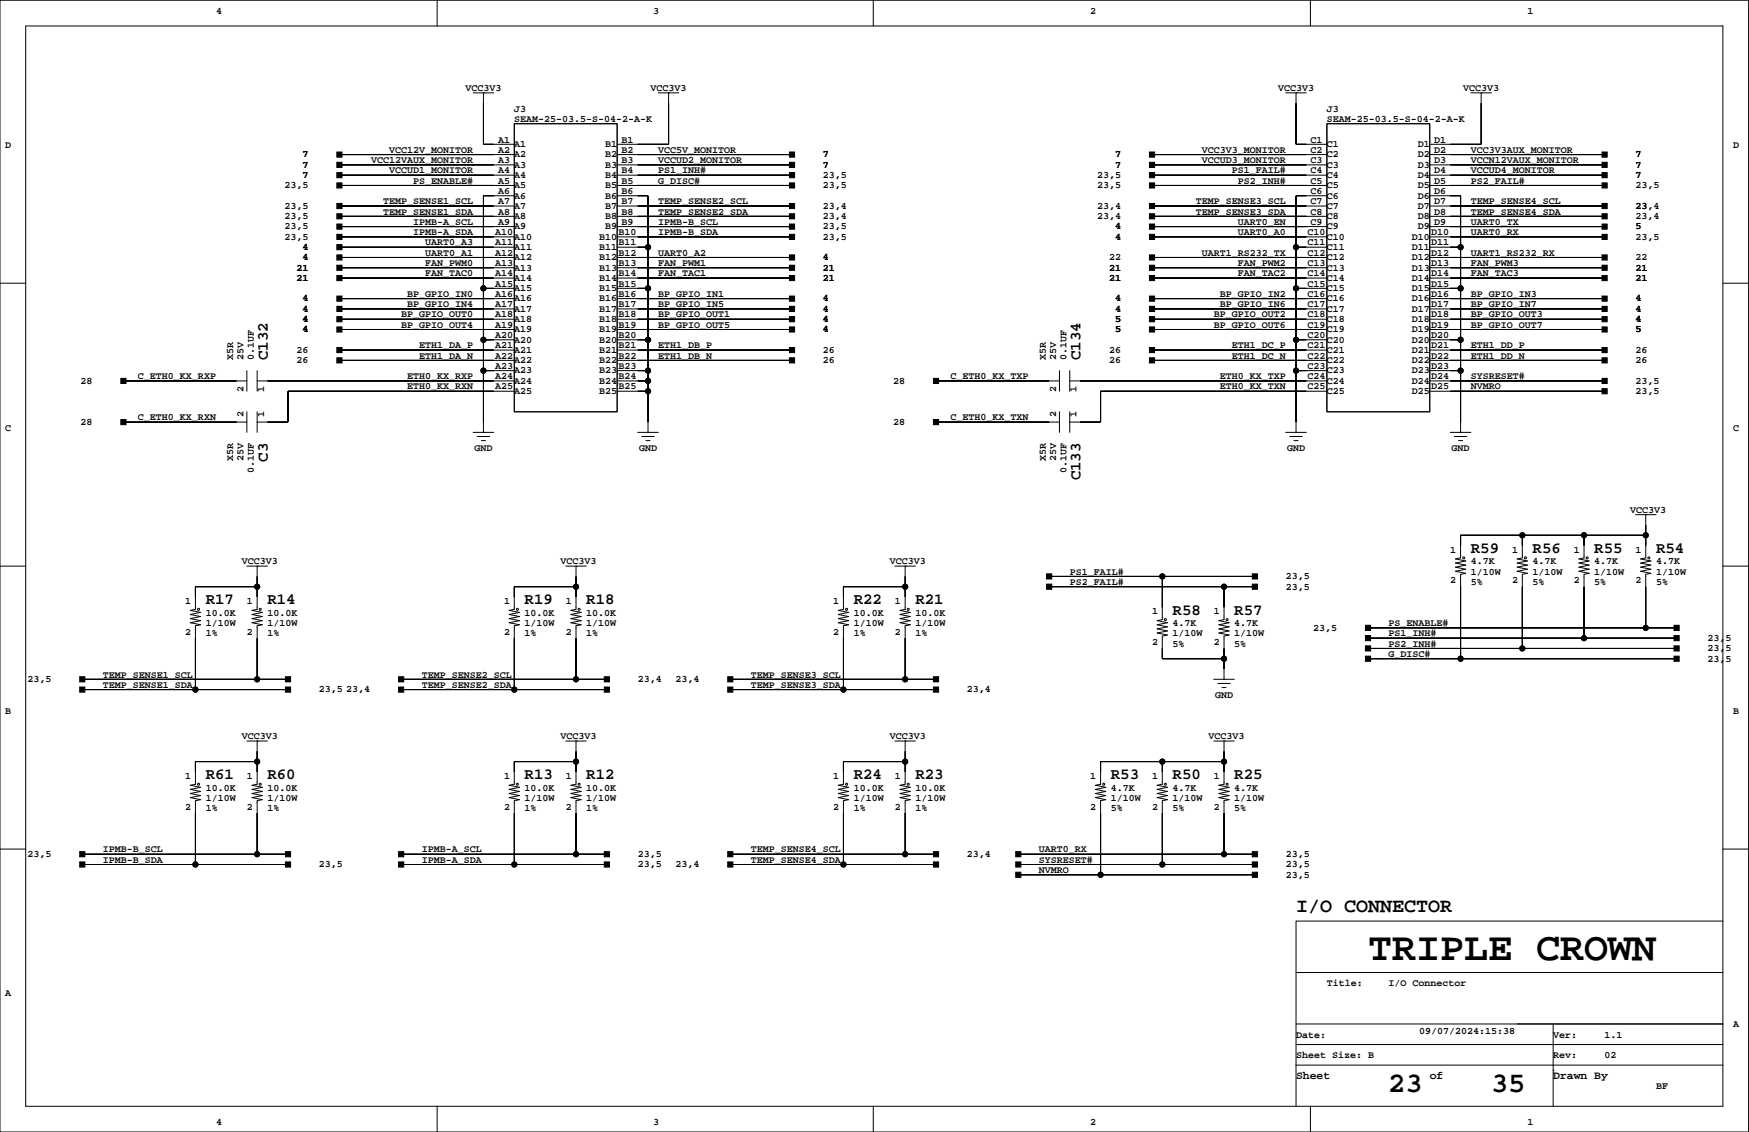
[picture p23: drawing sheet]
<svg xmlns="http://www.w3.org/2000/svg" width="432mm" height="279mm" viewBox="0 0 432 279" stroke-linecap="round" stroke-linejoin="round" font-family="sans-serif">
<defs><g id="words">
<text font-size="9.9" x="337.7" y="237">TRIPLE CROWN</text>
<g font-size="7.1">
<text x="342.7" y="269.5">23</text>
<text x="368.1" y="269.5">35</text>
</g>
<text font-size="4.9" x="320" y="225.2">I/O CONNECTOR</text>
<g font-size="3.9">
<text x="66.2" y="88.9" transform="rotate(-90 66.2 88.9)">C132</text>
<text x="266.8" y="88.9" transform="rotate(-90 266.8 88.9)">C134</text>
<text x="66.2" y="113.9" transform="rotate(-90 66.2 113.9)">C3</text>
<text x="266.8" y="118.6" transform="rotate(-90 266.8 118.6)">C133</text>
<text x="363.1" y="136.5">R59</text>
<text x="378.4" y="136.5">R56</text>
<text x="393.6" y="136.5">R55</text>
<text x="408.8" y="136.5">R54</text>
<text x="50.8" y="149.2">R17</text>
<text x="66" y="149.2">R14</text>
<text x="129.5" y="149.2">R19</text>
<text x="144.7" y="149.2">R18</text>
<text x="210.8" y="149.2">R22</text>
<text x="226" y="149.2">R21</text>
<text x="289.5" y="151.7">R58</text>
<text x="304.7" y="151.7">R57</text>
<text x="50.8" y="192.4">R61</text>
<text x="66" y="192.4">R60</text>
<text x="129.5" y="192.4">R13</text>
<text x="144.7" y="192.4">R12</text>
<text x="210.8" y="192.4">R24</text>
<text x="226" y="192.4">R23</text>
<text x="274.3" y="192.4">R53</text>
<text x="289.5" y="192.4">R50</text>
<text x="304.7" y="192.4">R25</text>
</g>
<g font-size="2.8">
<text x="320" y="266.2">Sheet</text>
<text x="353" y="266.2">of</text>
<text x="383.5" y="266.2">Drawn By</text>
</g>
<g font-size="2.5">
<text x="53.3" y="3.4">4</text>
<text x="161.3" y="3.4">3</text>
<text x="269.2" y="3.4">2</text>
<text x="377.1" y="3.4">1</text>
<text x="114.9" y="22.5">VCC3V3</text>
<text x="160.6" y="22.5">VCC3V3</text>
<text x="315.5" y="22.5">VCC3V3</text>
<text x="361.2" y="22.5">VCC3V3</text>
<text x="127" y="27.6">J3</text>
<text x="327.6" y="27.6">J3</text>
<text x="122.9" y="35.2">A1</text>
<text x="127" y="30.1">SEAM-25-03.5-S-04-2-A-K</text>
<text x="153.4" y="35.2">B1</text>
<text x="323.6" y="35.2">C1</text>
<text x="327.6" y="30.1">SEAM-25-03.5-S-04-2-A-K</text>
<text x="354" y="35.2">D1</text>
<text x="1.3" y="36.4">D</text>
<text x="74.7" y="38.8">7</text>
<text x="74.7" y="41.4">7</text>
<text x="91.6" y="40.3">VCC12VAUX_MONITOR</text>
<text x="96.1" y="37.7">VCC12V_MONITOR</text>
<text x="122.9" y="40.3">A3</text>
<text x="122.9" y="37.7">A2</text>
<text x="127" y="36.3">A1</text>
<text x="127" y="38.8">A2</text>
<text x="127" y="41.4">A3</text>
<text x="149.4" y="36.3">B1</text>
<text x="149.4" y="38.8">B2</text>
<text x="149.4" y="41.4">B3</text>
<text x="153.4" y="37.7">B2</text>
<text x="153.4" y="40.3">B3</text>
<text x="162.5" y="37.7">VCC5V_MONITOR</text>
<text x="162.5" y="40.3">VCCUD2_MONITOR</text>
<text x="203.2" y="38.8">7</text>
<text x="203.2" y="41.4">7</text>
<text x="275.3" y="38.8">7</text>
<text x="275.3" y="41.4">7</text>
<text x="296.7" y="37.7">VCC3V3_MONITOR</text>
<text x="296.7" y="40.3">VCCUD3_MONITOR</text>
<text x="323.6" y="40.3">C3</text>
<text x="323.6" y="37.7">C2</text>
<text x="327.6" y="36.3">C1</text>
<text x="327.6" y="38.8">C2</text>
<text x="327.6" y="41.4">C3</text>
<text x="350" y="36.3">D1</text>
<text x="350" y="38.8">D2</text>
<text x="350" y="41.4">D3</text>
<text x="354" y="37.7">D2</text>
<text x="354" y="40.3">D3</text>
<text x="363.1" y="37.7">VCC3V3AUX_MONITOR</text>
<text x="363.1" y="40.3">VCCN12VAUX_MONITOR</text>
<text x="403.8" y="38.8">7</text>
<text x="403.8" y="41.4">7</text>
<text x="427.9" y="36.4">D</text>
<text x="70.3" y="46.5">23,5</text>
<text x="74.7" y="43.9">7</text>
<text x="96.1" y="42.8">VCCUD1_MONITOR</text>
<text x="102" y="45.3">PS_ENABLE#</text>
<text x="122.9" y="42.8">A4</text>
<text x="122.9" y="45.3">A5</text>
<text x="122.9" y="47.9">A6</text>
<text x="127" y="43.9">A4</text>
<text x="127" y="46.5">A5</text>
<text x="149.4" y="43.9">B4</text>
<text x="149.4" y="46.5">B5</text>
<text x="153.4" y="42.8">B4</text>
<text x="153.4" y="45.3">B5</text>
<text x="153.4" y="47.9">B6</text>
<text x="162.5" y="42.8">PS1_INH#</text>
<text x="162.5" y="45.3">G_DISC#</text>
<text x="203.2" y="43.9">23,5</text>
<text x="203.2" y="46.5">23,5</text>
<text x="270.9" y="43.9">23,5</text>
<text x="270.9" y="46.5">23,5</text>
<text x="304.1" y="42.8">PS1_FAIL#</text>
<text x="305.6" y="45.3">PS2_INH#</text>
<text x="323.6" y="42.8">C4</text>
<text x="323.6" y="47.9">C6</text>
<text x="323.6" y="45.3">C5</text>
<text x="327.6" y="43.9">C4</text>
<text x="327.6" y="46.5">C5</text>
<text x="350" y="43.9">D4</text>
<text x="350" y="46.5">D5</text>
<text x="354" y="42.8">D4</text>
<text x="354" y="47.9">D6</text>
<text x="354" y="45.3">D5</text>
<text x="363.1" y="42.8">VCCUD4_MONITOR</text>
<text x="363.1" y="45.3">PS2_FAIL#</text>
<text x="403.8" y="43.9">7</text>
<text x="403.8" y="46.5">23,5</text>
<text x="70.3" y="51.5">23,5</text>
<text x="94.6" y="50.4">TEMP_SENSE1_SCL</text>
<text x="94.6" y="53">TEMP_SENSE1_SDA</text>
<text x="122.9" y="53">A8</text>
<text x="122.9" y="50.4">A7</text>
<text x="127" y="49">A6</text>
<text x="127" y="51.5">A7</text>
<text x="149.4" y="49">B6</text>
<text x="149.4" y="51.5">B7</text>
<text x="153.4" y="50.4">B7</text>
<text x="153.4" y="53">B8</text>
<text x="162.5" y="50.4">TEMP_SENSE2_SCL</text>
<text x="162.5" y="53">TEMP_SENSE2_SDA</text>
<text x="203.2" y="51.5">23,4</text>
<text x="270.9" y="51.5">23,4</text>
<text x="295.2" y="50.4">TEMP_SENSE3_SCL</text>
<text x="295.2" y="53">TEMP_SENSE3_SDA</text>
<text x="323.6" y="50.4">C7</text>
<text x="323.6" y="53">C8</text>
<text x="327.6" y="49">C6</text>
<text x="327.6" y="51.5">C7</text>
<text x="350" y="49">D6</text>
<text x="350" y="51.5">D7</text>
<text x="354" y="50.4">D7</text>
<text x="354" y="53">D8</text>
<text x="363.1" y="50.4">TEMP_SENSE4_SCL</text>
<text x="363.1" y="53">TEMP_SENSE4_SDA</text>
<text x="403.8" y="51.5">23</text>
<text x="403.8" y="51.5">23,4</text>
<text x="70.3" y="54.1">23,5</text>
<text x="70.3" y="56.6">23,5</text>
<text x="70.3" y="59.2">23,5</text>
<text x="102" y="55.5">IPMB-A_SCL</text>
<text x="102" y="58">IPMB-A_SDA</text>
<text x="122.2" y="58">A10</text>
<text x="122.9" y="55.5">A9</text>
<text x="127" y="54.1">A8</text>
<text x="127" y="56.6">A9</text>
<text x="127" y="59.2">A10</text>
<text x="147.9" y="59.2">B10</text>
<text x="149.4" y="54.1">B8</text>
<text x="149.4" y="56.6">B9</text>
<text x="152.7" y="58">B10</text>
<text x="153.4" y="55.5">B9</text>
<text x="162.5" y="55.5">IPMB-B_SCL</text>
<text x="162.5" y="58">IPMB-B_SDA</text>
<text x="203.2" y="54.1">23,4</text>
<text x="203.2" y="56.6">23,5</text>
<text x="203.2" y="59.2">23,5</text>
<text x="270.9" y="54.1">23,4</text>
<text x="275.3" y="56.6">4</text>
<text x="275.3" y="59.2">4</text>
<text x="305.6" y="55.5">UART0_EN</text>
<text x="305.6" y="58">UART0_A0</text>
<text x="322.8" y="58">C10</text>
<text x="323.6" y="55.5">C9</text>
<text x="327.6" y="54.1">C8</text>
<text x="327.6" y="56.6">C9</text>
<text x="327.6" y="59.2">C10</text>
<text x="348.5" y="59.2">D10</text>
<text x="350" y="54.1">D8</text>
<text x="350" y="56.6">D9</text>
<text x="353.3" y="58">D10</text>
<text x="354" y="55.5">D9</text>
<text x="363.1" y="55.5">UART0_TX</text>
<text x="363.1" y="58">UART0_RX</text>
<text x="403.8" y="56.6">5</text>
<text x="403.8" y="54.1">23,4</text>
<text x="403.8" y="59.2">23,5</text>
<text x="74.7" y="61.7">4</text>
<text x="74.7" y="64.2">4</text>
<text x="105" y="65.6">FAN_PWM0</text>
<text x="105" y="60.6">UART0_A3</text>
<text x="105" y="63.1">UART0_A1</text>
<text x="122.2" y="60.6">A11</text>
<text x="122.2" y="65.6">A13</text>
<text x="122.2" y="63.1">A12</text>
<text x="127" y="61.7">A11</text>
<text x="127" y="64.2">A12</text>
<text x="147.9" y="61.7">B11</text>
<text x="147.9" y="64.2">B12</text>
<text x="152.7" y="60.6">B11</text>
<text x="152.7" y="65.6">B13</text>
<text x="152.7" y="63.1">B12</text>
<text x="162.5" y="65.6">FAN_PWM1</text>
<text x="162.5" y="63.1">UART0_A2</text>
<text x="203.2" y="64.2">4</text>
<text x="273.8" y="64.2">22</text>
<text x="296.7" y="63.1">UART1_RS232_TX</text>
<text x="305.6" y="65.6">FAN_PWM2</text>
<text x="322.8" y="65.6">C13</text>
<text x="322.8" y="63.1">C12</text>
<text x="322.8" y="60.6">C11</text>
<text x="327.6" y="61.7">C11</text>
<text x="327.6" y="64.2">C12</text>
<text x="348.5" y="61.7">D11</text>
<text x="348.5" y="64.2">D12</text>
<text x="353.3" y="65.6">D13</text>
<text x="353.3" y="60.6">D11</text>
<text x="353.3" y="63.1">D12</text>
<text x="363.1" y="65.6">FAN_PWM3</text>
<text x="363.1" y="63.1">UART1_RS232_RX</text>
<text x="403.8" y="64.2">22</text>
<text x="73.2" y="66.8">21</text>
<text x="73.2" y="69.3">21</text>
<text x="105" y="68.2">FAN_TAC0</text>
<text x="122.2" y="68.2">A14</text>
<text x="122.2" y="70.7">A15</text>
<text x="127" y="66.8">A13</text>
<text x="127" y="69.3">A14</text>
<text x="127" y="71.9">A15</text>
<text x="147.9" y="66.8">B13</text>
<text x="147.9" y="69.3">B14</text>
<text x="147.9" y="71.9">B15</text>
<text x="152.7" y="68.2">B14</text>
<text x="152.7" y="70.7">B15</text>
<text x="162.5" y="68.2">FAN_TAC1</text>
<text x="203.2" y="66.8">21</text>
<text x="203.2" y="69.3">21</text>
<text x="273.8" y="66.8">21</text>
<text x="273.8" y="69.3">21</text>
<text x="305.6" y="68.2">FAN_TAC2</text>
<text x="322.8" y="70.7">C15</text>
<text x="322.8" y="68.2">C14</text>
<text x="327.6" y="66.8">C13</text>
<text x="327.6" y="69.3">C14</text>
<text x="327.6" y="71.9">C15</text>
<text x="348.5" y="66.8">D13</text>
<text x="348.5" y="69.3">D14</text>
<text x="348.5" y="71.9">D15</text>
<text x="353.3" y="70.7">D15</text>
<text x="353.3" y="68.2">D14</text>
<text x="363.1" y="68.2">FAN_TAC3</text>
<text x="403.8" y="66.8">21</text>
<text x="403.8" y="69.3">21</text>
<text x="74.7" y="74.4">4</text>
<text x="74.7" y="76.9">4</text>
<text x="100.5" y="73.3">BP_GPIO_IN0</text>
<text x="100.5" y="75.8">BP_GPIO_IN4</text>
<text x="122.2" y="73.3">A16</text>
<text x="122.2" y="75.8">A17</text>
<text x="127" y="74.4">A16</text>
<text x="127" y="76.9">A17</text>
<text x="147.9" y="74.4">B16</text>
<text x="147.9" y="76.9">B17</text>
<text x="152.7" y="75.8">B17</text>
<text x="152.7" y="73.3">B16</text>
<text x="162.5" y="73.3">BP_GPIO_IN1</text>
<text x="162.5" y="75.8">BP_GPIO_IN5</text>
<text x="203.2" y="74.4">4</text>
<text x="203.2" y="76.9">4</text>
<text x="275.3" y="74.4">4</text>
<text x="275.3" y="76.9">4</text>
<text x="301.1" y="73.3">BP_GPIO_IN2</text>
<text x="301.1" y="75.8">BP_GPIO_IN6</text>
<text x="322.8" y="73.3">C16</text>
<text x="322.8" y="75.8">C17</text>
<text x="327.6" y="74.4">C16</text>
<text x="327.6" y="76.9">C17</text>
<text x="348.5" y="74.4">D16</text>
<text x="348.5" y="76.9">D17</text>
<text x="353.3" y="75.8">D17</text>
<text x="353.3" y="73.3">D16</text>
<text x="363.1" y="73.3">BP_GPIO_IN3</text>
<text x="363.1" y="75.8">BP_GPIO_IN7</text>
<text x="403.8" y="74.4">4</text>
<text x="403.8" y="76.9">4</text>
<text x="74.7" y="79.5">4</text>
<text x="74.7" y="82">4</text>
<text x="99" y="78.3">BP_GPIO_OUT0</text>
<text x="99" y="80.9">BP_GPIO_OUT4</text>
<text x="122.2" y="78.3">A18</text>
<text x="122.2" y="80.9">A19</text>
<text x="122.2" y="83.4">A20</text>
<text x="127" y="79.5">A18</text>
<text x="127" y="82">A19</text>
<text x="147.9" y="79.5">B18</text>
<text x="147.9" y="82">B19</text>
<text x="152.7" y="83.4">B20</text>
<text x="152.7" y="78.3">B18</text>
<text x="152.7" y="80.9">B19</text>
<text x="162.5" y="78.3">BP_GPIO_OUT1</text>
<text x="162.5" y="80.9">BP_GPIO_OUT5</text>
<text x="203.2" y="79.5">4</text>
<text x="203.2" y="82">4</text>
<text x="275.3" y="79.5">5</text>
<text x="275.3" y="82">5</text>
<text x="299.6" y="78.3">BP_GPIO_OUT2</text>
<text x="299.6" y="80.9">BP_GPIO_OUT6</text>
<text x="322.8" y="78.3">C18</text>
<text x="322.8" y="80.9">C19</text>
<text x="322.8" y="83.4">C20</text>
<text x="327.6" y="79.5">C18</text>
<text x="327.6" y="82">C19</text>
<text x="348.5" y="79.5">D18</text>
<text x="348.5" y="82">D19</text>
<text x="353.3" y="78.3">D18</text>
<text x="353.3" y="80.9">D19</text>
<text x="353.3" y="83.4">D20</text>
<text x="363.1" y="78.3">BP_GPIO_OUT3</text>
<text x="363.1" y="80.9">BP_GPIO_OUT7</text>
<text x="403.8" y="79.5">4</text>
<text x="403.8" y="82">5</text>
<text x="57.6" y="88.9" transform="rotate(-90 57.6 88.9)">X5R</text>
<text x="60.1" y="88.9" transform="rotate(-90 60.1 88.9)">25V</text>
<text x="62.7" y="88.9" transform="rotate(-90 62.7 88.9)">0.1UF</text>
<text x="73.2" y="87.1">26</text>
<text x="73.2" y="89.6">26</text>
<text x="103.5" y="88.5">ETH1_DA_N</text>
<text x="103.5" y="86">ETH1_DA_P</text>
<text x="122.2" y="88.5">A22</text>
<text x="122.2" y="86">A21</text>
<text x="127" y="84.6">A20</text>
<text x="127" y="87.1">A21</text>
<text x="127" y="89.6">A22</text>
<text x="147.9" y="84.6">B20</text>
<text x="147.9" y="87.1">B21</text>
<text x="147.9" y="89.6">B22</text>
<text x="152.7" y="86">B21</text>
<text x="152.7" y="88.5">B22</text>
<text x="162.5" y="88.5">ETH1_DB_N</text>
<text x="162.5" y="86">ETH1_DB_P</text>
<text x="203.2" y="87.1">26</text>
<text x="203.2" y="89.6">26</text>
<text x="258.2" y="88.9" transform="rotate(-90 258.2 88.9)">X5R</text>
<text x="260.7" y="88.9" transform="rotate(-90 260.7 88.9)">25V</text>
<text x="263.3" y="88.9" transform="rotate(-90 263.3 88.9)">0.1UF</text>
<text x="273.8" y="87.1">26</text>
<text x="273.8" y="89.6">26</text>
<text x="304.1" y="88.5">ETH1_DC_N</text>
<text x="304.1" y="86">ETH1_DC_P</text>
<text x="322.8" y="86">C21</text>
<text x="322.8" y="88.5">C22</text>
<text x="327.6" y="84.6">C20</text>
<text x="327.6" y="87.1">C21</text>
<text x="327.6" y="89.6">C22</text>
<text x="348.5" y="84.6">D20</text>
<text x="348.5" y="87.1">D21</text>
<text x="348.5" y="89.6">D22</text>
<text x="353.3" y="86">D21</text>
<text x="353.3" y="88.5">D22</text>
<text x="363.1" y="88.5">ETH1_DD_N</text>
<text x="363.1" y="86">ETH1_DD_P</text>
<text x="403.8" y="87.1">26</text>
<text x="403.8" y="89.6">26</text>
<text x="19.9" y="94.7">28</text>
<text x="34.1" y="93.6">C_ETH0_KX_RXP</text>
<text x="100.5" y="93.6">ETH0_KX_RXP</text>
<text x="122.2" y="93.6">A24</text>
<text x="122.2" y="91">A23</text>
<text x="127" y="92.2">A23</text>
<text x="127" y="94.7">A24</text>
<text x="147.9" y="92.2">B23</text>
<text x="147.9" y="94.7">B24</text>
<text x="152.7" y="93.6">B24</text>
<text x="152.7" y="91">B23</text>
<text x="220.5" y="94.7">28</text>
<text x="234.7" y="93.6">C_ETH0_KX_TXP</text>
<text x="301.1" y="93.6">ETH0_KX_TXP</text>
<text x="322.8" y="91">C23</text>
<text x="322.8" y="93.6">C24</text>
<text x="327.6" y="92.2">C23</text>
<text x="327.6" y="94.7">C24</text>
<text x="348.5" y="92.2">D23</text>
<text x="348.5" y="94.7">D24</text>
<text x="353.3" y="93.6">D24</text>
<text x="353.3" y="91">D23</text>
<text x="363.1" y="93.6">SYSRESET#</text>
<text x="403.8" y="94.7">23,5</text>
<text x="60.1" y="96.8" transform="rotate(-90 60.1 96.8)">2</text>
<text x="65.2" y="96.8" transform="rotate(-90 65.2 96.8)">1</text>
<text x="100.5" y="96.1">ETH0_KX_RXN</text>
<text x="122.2" y="96.1">A25</text>
<text x="127" y="97.3">A25</text>
<text x="147.9" y="97.3">B25</text>
<text x="152.7" y="96.1">B25</text>
<text x="260.7" y="96.8" transform="rotate(-90 260.7 96.8)">2</text>
<text x="265.8" y="96.8" transform="rotate(-90 265.8 96.8)">1</text>
<text x="301.1" y="96.1">ETH0_KX_TXN</text>
<text x="322.8" y="96.1">C25</text>
<text x="327.6" y="97.3">C25</text>
<text x="348.5" y="97.3">D25</text>
<text x="353.3" y="96.1">D25</text>
<text x="363.1" y="96.1">NVMRO</text>
<text x="403.8" y="97.3">23,5</text>
<text x="1.3" y="106.3">C</text>
<text x="19.9" y="104.9">28</text>
<text x="34.1" y="103.7">C_ETH0_KX_RXN</text>
<text x="60.1" y="102.9" transform="rotate(-90 60.1 102.9)">2</text>
<text x="65.2" y="102.9" transform="rotate(-90 65.2 102.9)">1</text>
<text x="220.5" y="104.9">28</text>
<text x="234.7" y="103.7">C_ETH0_KX_TXN</text>
<text x="260.7" y="102.9" transform="rotate(-90 260.7 102.9)">2</text>
<text x="265.8" y="102.9" transform="rotate(-90 265.8 102.9)">1</text>
<text x="427.9" y="106.3">C</text>
<text x="57.6" y="113.7" transform="rotate(-90 57.6 113.7)">X5R</text>
<text x="60.1" y="113.7" transform="rotate(-90 60.1 113.7)">25V</text>
<text x="117.1" y="111.4">GND</text>
<text x="157.8" y="111.4">GND</text>
<text x="258.2" y="113.7" transform="rotate(-90 258.2 113.7)">X5R</text>
<text x="260.7" y="113.7" transform="rotate(-90 260.7 113.7)">25V</text>
<text x="317.7" y="111.4">GND</text>
<text x="358.4" y="111.4">GND</text>
<text x="62.7" y="116.7" transform="rotate(-90 62.7 116.7)">0.1UF</text>
<text x="263.3" y="116.7" transform="rotate(-90 263.3 116.7)">0.1UF</text>
<text x="402.5" y="126.6">VCC3V3</text>
<text x="358.1" y="136.4">1</text>
<text x="373.3" y="136.4">1</text>
<text x="388.5" y="136.4">1</text>
<text x="403.8" y="136.4">1</text>
<text x="59.7" y="139.3">VCC3V3</text>
<text x="138.4" y="139.3">VCC3V3</text>
<text x="219.7" y="139.3">VCC3V3</text>
<text x="264.1" y="141.8">PS1_FAIL#</text>
<text x="317.4" y="143">23,5</text>
<text x="358.1" y="144">2</text>
<text x="363.1" y="141.8">1/10W</text>
<text x="363.1" y="139.3">4.7K</text>
<text x="373.3" y="144">2</text>
<text x="378.4" y="139.3">4.7K</text>
<text x="378.4" y="141.8">1/10W</text>
<text x="388.5" y="144">2</text>
<text x="393.6" y="139.3">4.7K</text>
<text x="393.6" y="141.8">1/10W</text>
<text x="403.8" y="144">2</text>
<text x="408.8" y="139.3">4.7K</text>
<text x="408.8" y="141.8">1/10W</text>
<text x="45.7" y="149.1">1</text>
<text x="60.9" y="149.1">1</text>
<text x="124.4" y="149.1">1</text>
<text x="139.7" y="149.1">1</text>
<text x="205.7" y="149.1">1</text>
<text x="220.9" y="149.1">1</text>
<text x="264.1" y="144.4">PS2_FAIL#</text>
<text x="317.4" y="145.5">23,5</text>
<text x="363.1" y="144.4">5%</text>
<text x="378.4" y="144.4">5%</text>
<text x="393.6" y="144.4">5%</text>
<text x="408.8" y="144.4">5%</text>
<text x="50.8" y="152">10.0K</text>
<text x="50.8" y="154.5">1/10W</text>
<text x="66" y="152">10.0K</text>
<text x="66" y="154.5">1/10W</text>
<text x="129.5" y="154.5">1/10W</text>
<text x="129.5" y="152">10.0K</text>
<text x="144.7" y="154.5">1/10W</text>
<text x="144.7" y="152">10.0K</text>
<text x="210.8" y="152">10.0K</text>
<text x="210.8" y="154.5">1/10W</text>
<text x="226" y="154.5">1/10W</text>
<text x="226" y="152">10.0K</text>
<text x="284.4" y="151.6">1</text>
<text x="289.5" y="154.5">4.7K</text>
<text x="299.7" y="151.6">1</text>
<text x="304.7" y="154.5">4.7K</text>
<text x="324.2" y="155.7">23,5</text>
<text x="342.8" y="154.5">PS_ENABLE#</text>
<text x="45.7" y="156.7">2</text>
<text x="50.8" y="157.1">1%</text>
<text x="60.9" y="156.7">2</text>
<text x="66" y="157.1">1%</text>
<text x="124.4" y="156.7">2</text>
<text x="129.5" y="157.1">1%</text>
<text x="139.7" y="156.7">2</text>
<text x="144.7" y="157.1">1%</text>
<text x="205.7" y="156.7">2</text>
<text x="210.8" y="157.1">1%</text>
<text x="220.9" y="156.7">2</text>
<text x="226" y="157.1">1%</text>
<text x="284.4" y="159.2">2</text>
<text x="289.5" y="157.1">1/10W</text>
<text x="289.5" y="159.6">5%</text>
<text x="299.7" y="159.2">2</text>
<text x="304.7" y="159.6">5%</text>
<text x="304.7" y="157.1">1/10W</text>
<text x="342.8" y="157.1">PS1_INH#</text>
<text x="342.8" y="159.6">PS2_INH#</text>
<text x="421.5" y="158.2">23,5</text>
<text x="421.5" y="160.7">23,5</text>
<text x="25.4" y="167.2">TEMP_SENSE1_SCL</text>
<text x="104.1" y="167.2">TEMP_SENSE2_SCL</text>
<text x="185.4" y="167.2">TEMP_SENSE3_SCL</text>
<text x="342.8" y="162.1">G_DISC#</text>
<text x="421.5" y="163.3">23,5</text>
<text x="6.8" y="168.4">23,5</text>
<text x="25.4" y="169.8">TEMP_SENSE1_SDA</text>
<text x="78.7" y="170.9">23,5</text>
<text x="85.5" y="170.9">23,4</text>
<text x="104.1" y="169.8">TEMP_SENSE2_SDA</text>
<text x="157.4" y="168.4">23,4</text>
<text x="166.8" y="168.4">23,4</text>
<text x="185.4" y="169.8">TEMP_SENSE3_SDA</text>
<text x="238.7" y="170.9">23,4</text>
<text x="300" y="172.3">GND</text>
<text x="1.3" y="176.1">B</text>
<text x="427.9" y="176.1">B</text>
<text x="59.7" y="182.5">VCC3V3</text>
<text x="138.4" y="182.5">VCC3V3</text>
<text x="219.7" y="182.5">VCC3V3</text>
<text x="298.4" y="182.5">VCC3V3</text>
<text x="45.7" y="192.2">1</text>
<text x="50.8" y="195.2">10.0K</text>
<text x="50.8" y="197.7">1/10W</text>
<text x="60.9" y="192.2">1</text>
<text x="66" y="195.2">10.0K</text>
<text x="66" y="197.7">1/10W</text>
<text x="124.4" y="192.2">1</text>
<text x="129.5" y="195.2">10.0K</text>
<text x="129.5" y="197.7">1/10W</text>
<text x="139.7" y="192.2">1</text>
<text x="144.7" y="195.2">10.0K</text>
<text x="144.7" y="197.7">1/10W</text>
<text x="205.7" y="192.2">1</text>
<text x="210.8" y="197.7">1/10W</text>
<text x="210.8" y="195.2">10.0K</text>
<text x="220.9" y="192.2">1</text>
<text x="226" y="195.2">10.0K</text>
<text x="226" y="197.7">1/10W</text>
<text x="269.2" y="192.2">1</text>
<text x="274.3" y="195.2">4.7K</text>
<text x="274.3" y="197.7">1/10W</text>
<text x="284.4" y="192.2">1</text>
<text x="289.5" y="195.2">4.7K</text>
<text x="289.5" y="197.7">1/10W</text>
<text x="299.7" y="192.2">1</text>
<text x="304.7" y="197.7">1/10W</text>
<text x="304.7" y="195.2">4.7K</text>
<text x="45.7" y="199.9">2</text>
<text x="50.8" y="200.2">1%</text>
<text x="60.9" y="199.9">2</text>
<text x="66" y="200.2">1%</text>
<text x="124.4" y="199.9">2</text>
<text x="129.5" y="200.2">1%</text>
<text x="139.7" y="199.9">2</text>
<text x="144.7" y="200.2">1%</text>
<text x="205.7" y="199.9">2</text>
<text x="210.8" y="200.2">1%</text>
<text x="220.9" y="199.9">2</text>
<text x="226" y="200.2">1%</text>
<text x="269.2" y="199.9">2</text>
<text x="274.3" y="200.2">5%</text>
<text x="284.4" y="199.9">2</text>
<text x="289.5" y="200.2">5%</text>
<text x="299.7" y="199.9">2</text>
<text x="304.7" y="200.2">5%</text>
<text x="6.8" y="211.5">23,5</text>
<text x="25.4" y="210.4">IPMB-B_SCL</text>
<text x="25.4" y="212.9">IPMB-B_SDA</text>
<text x="78.7" y="214.1">23,5</text>
<text x="104.1" y="210.4">IPMB-A_SCL</text>
<text x="104.1" y="212.9">IPMB-A_SDA</text>
<text x="157.4" y="211.5">23,5</text>
<text x="157.4" y="214.1">23,5</text>
<text x="166.8" y="214.1">23,4</text>
<text x="185.4" y="210.4">TEMP_SENSE4_SCL</text>
<text x="185.4" y="212.9">TEMP_SENSE4_SDA</text>
<text x="238.7" y="211.5">23,4</text>
<text x="256.5" y="210.4">UART0_RX</text>
<text x="256.5" y="212.9">SYSRESET#</text>
<text x="256.5" y="215.5">NVMRO</text>
<text x="317.4" y="211.5">23,5</text>
<text x="317.4" y="214.1">23,5</text>
<text x="317.4" y="216.6">23,5</text>
<text x="1.3" y="245.9">A</text>
<text x="327.6" y="243.4">Title:</text>
<text x="342.8" y="243.4">I/O Connector</text>
<text x="320" y="256.1">Date:</text>
<text x="350.4" y="255.1">09/07/2024:15:38</text>
<text x="383.5" y="256.1">Ver:</text>
<text x="396.1" y="256.1">1.1</text>
<text x="427.9" y="253.6">A</text>
<text x="320" y="261.2">Sheet Size: B</text>
<text x="383.5" y="261.2">Rev:</text>
<text x="396.1" y="261.2">02</text>
<text x="408.8" y="268.8">BF</text>
<text x="53.3" y="277.7">4</text>
<text x="161.3" y="277.7">3</text>
<text x="269.2" y="277.7">2</text>
<text x="377.1" y="277.7">1</text>
</g>
</g></defs>
<g fill="none" stroke="#000" stroke-width=".25">
<path d="M0 .1h431.7v279.3h-431.7zM6.3 6.4h419.1v266.7h-419.1zM107.9 .1v6.3M215.6 .1v6.3M323.5 .1v6.3M83.8 38.2h43.2M116.8 22.9h5.1M119.4 22.9h.1M119.4 22.9v12.7h7.6M127 30.5h25.4v71.1h-25.4zM152.4 38.2h43.1M162.5 22.9h5.1"/>
<path d="M165.1 22.9h.1M165.1 22.9v12.7h-12.7M284.4 38.2h43.2M317.4 22.9h5.1M320 22.9h.1M320 22.9v12.7h7.6M327.6 30.5h25.4v71.1h-25.4zM353 38.2h43.1M363.1 22.9h5.1M365.7 22.9h.1M365.7 22.9v12.7h-12.7M83.8 40.7h43.2"/>
<path d="M83.8 43.2h43.2M83.8 45.8h43.2M83.8 50.9h43.2M83.8 53.4h43.2M83.8 55.9h43.2M83.8 58.5h43.2M127 48.3h-7.6v58.4M152.4 48.3h7.6v58.4M152.4 40.7h43.1M152.4 43.2h43.1M152.4 45.8h43.1M152.4 50.9h43.1"/>
<path d="M152.4 53.4h43.1M152.4 55.9h43.1M152.4 58.5h43.1M284.4 40.7h43.2M284.4 43.2h43.2M284.4 45.8h43.2M284.4 50.9h43.2M284.4 53.4h43.2M284.4 55.9h43.2M284.4 58.5h43.2M327.6 48.3h-7.6v58.4M353 48.3h7.6v58.4"/>
<path d="M353 40.7h43.1M353 43.2h43.1M353 45.8h43.1M353 50.9h43.1M353 53.4h43.1M353 55.9h43.1M353 58.5h43.1M0 69.9h6.3M83.8 61h43.2M83.8 63.5h43.2M83.8 66.1h43.2M83.8 68.6h43.2"/>
<path d="M83.8 73.7h43.2M83.8 76.2h43.2M83.8 78.8h43.2M119.4 71.2h7.6M152.4 61h7.6M152.4 63.5h43.1M152.4 66.1h43.1M152.4 68.6h43.1M152.4 71.2h7.6M152.4 73.7h43.1M152.4 76.2h43.1M152.4 78.8h43.1"/>
<path d="M284.4 63.5h43.2M284.4 66.1h43.2M284.4 68.6h43.2M284.4 73.7h43.2M284.4 76.2h43.2M284.4 78.8h43.2M320 61h7.6M320 71.2h7.6M353 61h7.6M353 63.5h43.1M353 66.1h43.1M353 68.6h43.1"/>
<path d="M353 71.2h7.6M353 73.7h43.1M353 76.2h43.1M353 78.8h43.1M425.4 69.9h6.3M30.5 94h30.4M60.9 91.5v5.1M63.5 91.5v5.1M63.5 94h63.5M83.8 81.3h43.2M83.8 86.4h43.2M83.8 88.9h43.2"/>
<path d="M119.4 83.9h7.6M119.4 91.5h7.6M127 96.6h-55.9v7.6h-7.6M152.4 81.3h43.1M152.4 83.9h7.6M152.4 86.4h43.1M152.4 88.9h43.1M152.4 91.5h7.6M152.4 94h7.6M152.4 96.6h7.6M231.1 94h30.5M261.6 91.5v5.1"/>
<path d="M264.1 94h63.5M264.1 91.5v5.1M284.4 81.3h43.2M284.4 86.4h43.2M284.4 88.9h43.2M320 83.9h7.6M320 91.5h7.6M327.6 96.6h-55.9v7.6h-7.6M353 81.3h43.1M353 83.9h7.6M353 86.4h43.1M353 88.9h43.1"/>
<path d="M353 91.5h7.6M353 94h43.1M353 96.6h43.1M30.5 104.2h30.4M60.9 101.6v5.1M63.5 101.6v5.1M116.8 106.7h5.1M117.8 107.7h3.1M118.8 108.8h1.1M119.4 106.7h.1M157.4 106.7h5.1M158.5 107.7h3"/>
<path d="M159.5 108.8h1M160 106.7h.1M231.1 104.2h30.5M261.6 101.6v5.1M264.1 101.6v5.1M317.4 106.7h5.1M318.4 107.7h3.1M319.5 108.8h1M320 106.7h.1M358.1 106.7h5M359.1 107.7h3M360.1 108.8h1"/>
<path d="M360.6 106.7h.1M0 139.7h6.3M60.9 139.7h5.1M63.5 139.7h.1M63.5 139.7v10.7l-1.3 .3 2.6 .5-2.6 .5 2.6 .5-2.6 .5 2.6 .5-2.6 .5 2.6 .5-1.3 .3v13.2M139.7 139.7h5M142.2 139.7h.1M142.2 139.7v10.7l-1.3 .3 2.6 .5-2.6 .5 2.6 .5-2.6 .5 2.6 .5-2.6 .5 2.6 .5-1.3 .3v13.2M220.9 139.7h5.1M223.5 139.7h.1M223.5 139.7v10.7l-1.3 .3 2.5 .5-2.5 .5 2.5 .5-2.5 .5 2.5 .5-2.5 .5 2.5 .5-1.2 .3v13.2M375.8 132.1v5.6l-1.2 .3 2.5 .5-2.5 .5 2.5 .5-2.5 .5 2.5 .5-2.5 .5 2.5 .5-1.3 .3v18.2"/>
<path d="M391.1 132.1v5.6l-1.3 .3 2.5 .5-2.5 .5 2.5 .5-2.5 .5 2.5 .5-2.5 .5 2.5 .5-1.2 .3v15.7M403.8 127h5M406.3 127h.1M406.3 127v10.7l-1.3 .3 2.6 .5-2.6 .5 2.6 .5-2.6 .5 2.6 .5-2.6 .5 2.6 .5-1.3 .3v13.2M406.3 132.1h-45.7v5.6l-1.3 .3 2.6 .5-2.6 .5 2.6 .5-2.6 .5 2.6 .5-2.6 .5 2.6 .5-1.3 .3v20.8M425.4 139.7h6.3M63.5 144.8h-15.3v5.6l-1.2 .3 2.5 .5-2.5 .5 2.5 .5-2.5 .5 2.5 .5-2.5 .5 2.5 .5-1.3 .3v15.7M142.2 144.8h-15.2v5.6l-1.3 .3 2.5 .5-2.5 .5 2.5 .5-2.5 .5 2.5 .5-2.5 .5 2.5 .5-1.2 .3v15.7M223.5 144.8h-15.3v5.6l-1.2 .3 2.5 .5-2.5 .5 2.5 .5-2.5 .5 2.5 .5-2.5 .5 2.5 .5-1.3 .3v15.7M259 144.8h50.8M259 142.3h50.8M287 142.3v10.6l-1.3 .3 2.5 .5-2.5 .5 2.5 .5-2.5 .5 2.5 .5-2.5 .5 2.5 .5-1.2 .3v5.6h15.2"/>
<path d="M302.2 144.8v8.1l-1.3 .3 2.6 .5-2.6 .5 2.6 .5-2.6 .5 2.6 .5-2.6 .5 2.6 .5-1.3 .3v10.7M337.7 155h76.2M337.7 157.5h76.2M20.3 167.7h50.8M20.3 170.2h50.8M99 167.7h50.8M99 170.2h50.8M180.3 167.7h50.8M180.3 170.2h50.8M299.7 167.7h5M300.7 168.7h3M301.7 169.7h1"/>
<path d="M302.2 167.7h.1M337.7 160h76.2M337.7 162.6h76.2M60.9 182.9h5.1M63.5 182.9h.1M63.5 182.9v10.7l-1.3 .2 2.6 .5-2.6 .5 2.6 .5-2.6 .6 2.6 .5-2.6 .5 2.6 .5-1.3 .2v13.2M63.5 188h-15.3v5.6l-1.2 .2 2.5 .5-2.5 .5 2.5 .5-2.5 .6 2.5 .5-2.5 .5 2.5 .5-1.3 .2v15.8M139.7 182.9h5M142.2 182.9h.1M142.2 182.9v10.7l-1.3 .2 2.6 .5-2.6 .5 2.6 .5-2.6 .6 2.6 .5-2.6 .5 2.6 .5-1.3 .2v13.2M142.2 188h-15.2v5.6l-1.3 .2 2.5 .5-2.5 .5 2.5 .5-2.5 .6 2.5 .5-2.5 .5 2.5 .5-1.2 .2v15.8M220.9 182.9h5.1"/>
<path d="M223.5 182.9h.1M223.5 182.9v10.7l-1.3 .2 2.5 .5-2.5 .5 2.5 .5-2.5 .6 2.5 .5-2.5 .5 2.5 .5-1.2 .2v13.2M223.5 188h-15.3v5.6l-1.2 .2 2.5 .5-2.5 .5 2.5 .5-2.5 .6 2.5 .5-2.5 .5 2.5 .5-1.3 .2v15.8M287 188v5.6l-1.3 .2 2.5 .5-2.5 .5 2.5 .5-2.5 .6 2.5 .5-2.5 .5 2.5 .5-1.2 .2v15.8M299.7 182.9h5M302.2 182.9h.1M302.2 182.9v10.7l-1.3 .2 2.6 .5-2.6 .5 2.6 .5-2.6 .6 2.6 .5-2.6 .5 2.6 .5-1.3 .2v13.2M302.2 188h-30.5v5.6l-1.3 .2 2.6 .5-2.6 .5 2.6 .5-2.6 .6 2.6 .5-2.6 .5 2.6 .5-1.3 .2v18.3M0 209.6h6.3M20.3 210.8h50.8M20.3 213.4h50.8M99 210.8h50.8"/>
<path d="M99 213.4h50.8M180.3 210.8h50.8M180.3 213.4h50.8M251.4 210.8h58.4M251.4 213.4h58.4M251.4 215.9h58.4M425.4 209.6h6.3M425.4 227.3h-105.4v35.6M320 257.8h105.4M320 252.7h105.4M320 240h105.4M383.5 252.7v20.4"/>
<path d="M107.9 273.1v6.3M215.6 273.1v6.3M320 262.9v10.2M320 262.9h105.4M323.5 273.1v6.3M383.5 264.2h.1"/>
<circle cx="119.4" cy="71.2" r=".63"/>
<circle cx="160" cy="61" r=".63"/>
<circle cx="160" cy="71.2" r=".63"/>
<circle cx="320" cy="61" r=".63"/>
<circle cx="320" cy="71.2" r=".63"/>
<circle cx="360.6" cy="61" r=".63"/>
<circle cx="360.6" cy="71.2" r=".63"/>
<circle cx="119.4" cy="91.5" r=".63"/>
<circle cx="119.4" cy="83.9" r=".63"/>
<circle cx="160" cy="96.6" r=".63"/>
<circle cx="160" cy="94" r=".63"/>
<circle cx="160" cy="91.5" r=".63"/>
<circle cx="160" cy="83.9" r=".63"/>
<circle cx="320" cy="91.5" r=".63"/>
<circle cx="320" cy="83.9" r=".63"/>
<circle cx="360.6" cy="91.5" r=".63"/>
<circle cx="360.6" cy="83.9" r=".63"/>
<circle cx="361.4" cy="137.7" r=".25"/>
<circle cx="375.8" cy="132.1" r=".63"/>
<circle cx="376.6" cy="137.7" r=".25"/>
<circle cx="391.1" cy="132.1" r=".63"/>
<circle cx="391.8" cy="137.7" r=".25"/>
<circle cx="406.3" cy="132.1" r=".63"/>
<circle cx="407.1" cy="137.7" r=".25"/>
<circle cx="49" cy="150.4" r=".25"/>
<circle cx="63.5" cy="144.8" r=".63"/>
<circle cx="64.2" cy="150.4" r=".25"/>
<circle cx="127.7" cy="150.4" r=".25"/>
<circle cx="142.2" cy="144.8" r=".63"/>
<circle cx="143" cy="150.4" r=".25"/>
<circle cx="209" cy="150.4" r=".25"/>
<circle cx="223.5" cy="144.8" r=".63"/>
<circle cx="224.2" cy="150.4" r=".25"/>
<circle cx="287" cy="142.3" r=".63"/>
<circle cx="287.7" cy="152.9" r=".25"/>
<circle cx="302.2" cy="144.8" r=".63"/>
<circle cx="303" cy="152.9" r=".25"/>
<circle cx="391.1" cy="157.5" r=".63"/>
<circle cx="406.3" cy="155" r=".63"/>
<circle cx="48.2" cy="170.2" r=".63"/>
<circle cx="63.5" cy="167.7" r=".63"/>
<circle cx="127" cy="170.2" r=".63"/>
<circle cx="142.2" cy="167.7" r=".63"/>
<circle cx="208.2" cy="170.2" r=".63"/>
<circle cx="223.5" cy="167.7" r=".63"/>
<circle cx="302.2" cy="162.6" r=".63"/>
<circle cx="360.6" cy="162.6" r=".63"/>
<circle cx="375.8" cy="160" r=".63"/>
<circle cx="49" cy="193.6" r=".25"/>
<circle cx="63.5" cy="188" r=".63"/>
<circle cx="64.2" cy="193.6" r=".25"/>
<circle cx="127.7" cy="193.6" r=".25"/>
<circle cx="142.2" cy="188" r=".63"/>
<circle cx="143" cy="193.6" r=".25"/>
<circle cx="209" cy="193.6" r=".25"/>
<circle cx="223.5" cy="188" r=".63"/>
<circle cx="224.2" cy="193.6" r=".25"/>
<circle cx="272.5" cy="193.6" r=".25"/>
<circle cx="287" cy="188" r=".63"/>
<circle cx="287.7" cy="193.6" r=".25"/>
<circle cx="302.2" cy="188" r=".63"/>
<circle cx="303" cy="193.6" r=".25"/>
<circle cx="48.2" cy="213.4" r=".63"/>
<circle cx="63.5" cy="210.8" r=".63"/>
<circle cx="127" cy="213.4" r=".63"/>
<circle cx="142.2" cy="210.8" r=".63"/>
<circle cx="208.2" cy="213.4" r=".63"/>
<circle cx="223.5" cy="210.8" r=".63"/>
<circle cx="271.7" cy="215.9" r=".63"/>
<circle cx="287" cy="213.4" r=".63"/>
<circle cx="302.2" cy="210.8" r=".63"/>
</g>
<g fill="#000" stroke="#000" stroke-width=".25">
<path d="M83.2 37.5h1.2v1.3h-1.2z" fill-rule="evenodd"/>
<path d="M119.4 25.5v10.1z" fill-rule="evenodd"/>
<path d="M83.8 38.2h38.1z" fill-rule="evenodd"/>
<path d="M119.4 35.6h2.5z" fill-rule="evenodd"/>
<path d="M157.4 35.6h7.7z" fill-rule="evenodd"/>
<path d="M165.1 25.5v10.1z" fill-rule="evenodd"/>
<path d="M194.9 37.5h1.3v1.3h-1.3z" fill-rule="evenodd"/>
<path d="M157.4 38.2h38.1z" fill-rule="evenodd"/>
<path d="M283.8 37.5h1.3v1.3h-1.3z" fill-rule="evenodd"/>
<path d="M320 25.5v10.1z" fill-rule="evenodd"/>
<path d="M284.4 38.2h38.1z" fill-rule="evenodd"/>
<path d="M320 35.6h2.5z" fill-rule="evenodd"/>
<path d="M358.1 35.6h7.6z" fill-rule="evenodd"/>
<path d="M365.7 25.5v10.1z" fill-rule="evenodd"/>
<path d="M395.5 37.5h1.3v1.3h-1.3z" fill-rule="evenodd"/>
<path d="M358.1 38.2h38z" fill-rule="evenodd"/>
<path d="M83.2 40.1h1.2v1.2h-1.2z" fill-rule="evenodd"/>
<path d="M83.2 42.6h1.2v1.3h-1.2z" fill-rule="evenodd"/>
<path d="M83.2 50.2h1.2v1.3h-1.2z" fill-rule="evenodd"/>
<path d="M83.2 52.8h1.2v1.2h-1.2z" fill-rule="evenodd"/>
<path d="M83.2 45.1h1.2v1.3h-1.2z" fill-rule="evenodd"/>
<path d="M83.2 55.3h1.2v1.3h-1.2z" fill-rule="evenodd"/>
<path d="M83.2 57.8h1.2v1.3h-1.2z" fill-rule="evenodd"/>
<path d="M119.4 48.3v22.9z" fill-rule="evenodd"/>
<path d="M83.8 40.7h38.1z" fill-rule="evenodd"/>
<path d="M83.8 43.2h38.1z" fill-rule="evenodd"/>
<path d="M83.8 50.9h38.1z" fill-rule="evenodd"/>
<path d="M83.8 53.4h38.1z" fill-rule="evenodd"/>
<path d="M83.8 45.8h38.1z" fill-rule="evenodd"/>
<path d="M83.8 55.9h38.1z" fill-rule="evenodd"/>
<path d="M83.8 58.5h38.1z" fill-rule="evenodd"/>
<path d="M119.4 48.3h2.5z" fill-rule="evenodd"/>
<path d="M157.4 48.3h2.6z" fill-rule="evenodd"/>
<path d="M160 48.3v12.7z" fill-rule="evenodd"/>
<path d="M194.9 40.1h1.3v1.2h-1.3z" fill-rule="evenodd"/>
<path d="M194.9 42.6h1.3v1.3h-1.3z" fill-rule="evenodd"/>
<path d="M194.9 50.2h1.3v1.3h-1.3z" fill-rule="evenodd"/>
<path d="M194.9 52.8h1.3v1.2h-1.3z" fill-rule="evenodd"/>
<path d="M194.9 45.1h1.3v1.3h-1.3z" fill-rule="evenodd"/>
<path d="M194.9 55.3h1.3v1.3h-1.3z" fill-rule="evenodd"/>
<path d="M194.9 57.8h1.3v1.3h-1.3z" fill-rule="evenodd"/>
<path d="M157.4 40.7h38.1z" fill-rule="evenodd"/>
<path d="M157.4 43.2h38.1z" fill-rule="evenodd"/>
<path d="M157.4 50.9h38.1z" fill-rule="evenodd"/>
<path d="M157.4 53.4h38.1z" fill-rule="evenodd"/>
<path d="M157.4 45.8h38.1z" fill-rule="evenodd"/>
<path d="M157.4 55.9h38.1z" fill-rule="evenodd"/>
<path d="M157.4 58.5h38.1z" fill-rule="evenodd"/>
<path d="M283.8 40.1h1.3v1.2h-1.3z" fill-rule="evenodd"/>
<path d="M283.8 42.6h1.3v1.3h-1.3z" fill-rule="evenodd"/>
<path d="M283.8 50.2h1.3v1.3h-1.3z" fill-rule="evenodd"/>
<path d="M283.8 52.8h1.3v1.2h-1.3z" fill-rule="evenodd"/>
<path d="M283.8 45.1h1.3v1.3h-1.3z" fill-rule="evenodd"/>
<path d="M283.8 55.3h1.3v1.3h-1.3z" fill-rule="evenodd"/>
<path d="M283.8 57.8h1.3v1.3h-1.3z" fill-rule="evenodd"/>
<path d="M320 48.3v12.7z" fill-rule="evenodd"/>
<path d="M284.4 40.7h38.1z" fill-rule="evenodd"/>
<path d="M284.4 43.2h38.1z" fill-rule="evenodd"/>
<path d="M284.4 50.9h38.1z" fill-rule="evenodd"/>
<path d="M284.4 53.4h38.1z" fill-rule="evenodd"/>
<path d="M284.4 45.8h38.1z" fill-rule="evenodd"/>
<path d="M284.4 55.9h38.1z" fill-rule="evenodd"/>
<path d="M284.4 58.5h38.1z" fill-rule="evenodd"/>
<path d="M320 48.3h2.5z" fill-rule="evenodd"/>
<path d="M358.1 48.3h2.5z" fill-rule="evenodd"/>
<path d="M360.6 48.3v12.7z" fill-rule="evenodd"/>
<path d="M395.5 40.1h1.3v1.2h-1.3z" fill-rule="evenodd"/>
<path d="M395.5 42.6h1.3v1.3h-1.3z" fill-rule="evenodd"/>
<path d="M395.5 50.2h1.3v1.3h-1.3z" fill-rule="evenodd"/>
<path d="M395.5 52.8h1.3v1.2h-1.3z" fill-rule="evenodd"/>
<path d="M395.5 45.1h1.3v1.3h-1.3z" fill-rule="evenodd"/>
<path d="M395.5 55.3h1.3v1.3h-1.3z" fill-rule="evenodd"/>
<path d="M395.5 57.8h1.3v1.3h-1.3z" fill-rule="evenodd"/>
<path d="M358.1 40.7h38z" fill-rule="evenodd"/>
<path d="M358.1 43.2h38z" fill-rule="evenodd"/>
<path d="M358.1 50.9h38z" fill-rule="evenodd"/>
<path d="M358.1 53.4h38z" fill-rule="evenodd"/>
<path d="M358.1 45.8h38z" fill-rule="evenodd"/>
<path d="M358.1 55.9h38z" fill-rule="evenodd"/>
<path d="M358.1 58.5h38z" fill-rule="evenodd"/>
<path d="M83.2 65.5h1.2v1.2h-1.2z" fill-rule="evenodd"/>
<path d="M83.2 68h1.2v1.3h-1.2z" fill-rule="evenodd"/>
<path d="M83.2 73.1h1.2v1.2h-1.2z" fill-rule="evenodd"/>
<path d="M83.2 75.6h1.2v1.3h-1.2z" fill-rule="evenodd"/>
<path d="M83.2 60.4h1.2v1.2h-1.2z" fill-rule="evenodd"/>
<path d="M83.2 62.9h1.2v1.3h-1.2z" fill-rule="evenodd"/>
<path d="M83.2 78.2h1.2v1.2h-1.2z" fill-rule="evenodd"/>
<path d="M119.4 71.2v12.7z" fill-rule="evenodd"/>
<path d="M83.8 66.1h38.1z" fill-rule="evenodd"/>
<path d="M83.8 68.6h38.1z" fill-rule="evenodd"/>
<path d="M83.8 73.7h38.1z" fill-rule="evenodd"/>
<path d="M83.8 76.2h38.1z" fill-rule="evenodd"/>
<path d="M83.8 61h38.1z" fill-rule="evenodd"/>
<path d="M83.8 63.5h38.1z" fill-rule="evenodd"/>
<path d="M83.8 78.8h38.1z" fill-rule="evenodd"/>
<path d="M119.4 71.2h2.5z" fill-rule="evenodd"/>
<path d="M157.4 71.2h2.6z" fill-rule="evenodd"/>
<path d="M157.4 61h2.6z" fill-rule="evenodd"/>
<path d="M160 61v10.2z" fill-rule="evenodd"/>
<path d="M160 71.2v12.7z" fill-rule="evenodd"/>
<path d="M194.9 65.5h1.3v1.2h-1.3z" fill-rule="evenodd"/>
<path d="M194.9 68h1.3v1.3h-1.3z" fill-rule="evenodd"/>
<path d="M194.9 73.1h1.3v1.2h-1.3z" fill-rule="evenodd"/>
<path d="M194.9 75.6h1.3v1.3h-1.3z" fill-rule="evenodd"/>
<path d="M194.9 62.9h1.3v1.3h-1.3z" fill-rule="evenodd"/>
<path d="M194.9 78.2h1.3v1.2h-1.3z" fill-rule="evenodd"/>
<path d="M157.4 66.1h38.1z" fill-rule="evenodd"/>
<path d="M157.4 68.6h38.1z" fill-rule="evenodd"/>
<path d="M157.4 73.7h38.1z" fill-rule="evenodd"/>
<path d="M157.4 76.2h38.1z" fill-rule="evenodd"/>
<path d="M157.4 63.5h38.1z" fill-rule="evenodd"/>
<path d="M157.4 78.8h38.1z" fill-rule="evenodd"/>
<path d="M283.8 65.5h1.3v1.2h-1.3z" fill-rule="evenodd"/>
<path d="M283.8 68h1.3v1.3h-1.3z" fill-rule="evenodd"/>
<path d="M283.8 62.9h1.3v1.3h-1.3z" fill-rule="evenodd"/>
<path d="M283.8 73.1h1.3v1.2h-1.3z" fill-rule="evenodd"/>
<path d="M283.8 75.6h1.3v1.3h-1.3z" fill-rule="evenodd"/>
<path d="M283.8 78.2h1.3v1.2h-1.3z" fill-rule="evenodd"/>
<path d="M320 61v10.2z" fill-rule="evenodd"/>
<path d="M320 71.2v12.7z" fill-rule="evenodd"/>
<path d="M284.4 66.1h38.1z" fill-rule="evenodd"/>
<path d="M284.4 68.6h38.1z" fill-rule="evenodd"/>
<path d="M284.4 63.5h38.1z" fill-rule="evenodd"/>
<path d="M284.4 73.7h38.1z" fill-rule="evenodd"/>
<path d="M284.4 76.2h38.1z" fill-rule="evenodd"/>
<path d="M284.4 78.8h38.1z" fill-rule="evenodd"/>
<path d="M320 71.2h2.5z" fill-rule="evenodd"/>
<path d="M320 61h2.5z" fill-rule="evenodd"/>
<path d="M358.1 71.2h2.5z" fill-rule="evenodd"/>
<path d="M358.1 61h2.5z" fill-rule="evenodd"/>
<path d="M360.6 61v10.2z" fill-rule="evenodd"/>
<path d="M360.6 71.2v12.7z" fill-rule="evenodd"/>
<path d="M395.5 65.5h1.3v1.2h-1.3z" fill-rule="evenodd"/>
<path d="M395.5 68h1.3v1.3h-1.3z" fill-rule="evenodd"/>
<path d="M395.5 62.9h1.3v1.3h-1.3z" fill-rule="evenodd"/>
<path d="M395.5 73.1h1.3v1.2h-1.3z" fill-rule="evenodd"/>
<path d="M395.5 75.6h1.3v1.3h-1.3z" fill-rule="evenodd"/>
<path d="M395.5 78.2h1.3v1.2h-1.3z" fill-rule="evenodd"/>
<path d="M358.1 66.1h38z" fill-rule="evenodd"/>
<path d="M358.1 68.6h38z" fill-rule="evenodd"/>
<path d="M358.1 63.5h38z" fill-rule="evenodd"/>
<path d="M358.1 73.7h38z" fill-rule="evenodd"/>
<path d="M358.1 76.2h38z" fill-rule="evenodd"/>
<path d="M358.1 78.8h38z" fill-rule="evenodd"/>
<path d="M29.8 93.4h1.3v1.3h-1.3z" fill-rule="evenodd"/>
<path d="M30.5 94h27.9z" fill-rule="evenodd"/>
<path d="M71.1 96.6v7.6z" fill-rule="evenodd"/>
<path d="M83.2 80.7h1.2v1.3h-1.2z" fill-rule="evenodd"/>
<path d="M83.2 88.3h1.2v1.3h-1.2z" fill-rule="evenodd"/>
<path d="M83.2 85.8h1.2v1.2h-1.2z" fill-rule="evenodd"/>
<path d="M119.4 83.9v7.6z" fill-rule="evenodd"/>
<path d="M119.4 91.5v12.7z" fill-rule="evenodd"/>
<path d="M83.8 81.3h38.1z" fill-rule="evenodd"/>
<path d="M119.4 91.5h2.5z" fill-rule="evenodd"/>
<path d="M119.4 83.9h2.5z" fill-rule="evenodd"/>
<path d="M83.8 88.9h38.1z" fill-rule="evenodd"/>
<path d="M83.8 86.4h38.1z" fill-rule="evenodd"/>
<path d="M66 94h55.9z" fill-rule="evenodd"/>
<path d="M71.1 96.6h50.8z" fill-rule="evenodd"/>
<path d="M157.4 96.6h2.6z" fill-rule="evenodd"/>
<path d="M157.4 94h2.6z" fill-rule="evenodd"/>
<path d="M157.4 91.5h2.6z" fill-rule="evenodd"/>
<path d="M157.4 83.9h2.6z" fill-rule="evenodd"/>
<path d="M160 83.9v7.6z" fill-rule="evenodd"/>
<path d="M160 91.5v2.5z" fill-rule="evenodd"/>
<path d="M160 96.6v7.6z" fill-rule="evenodd"/>
<path d="M160 94v2.6z" fill-rule="evenodd"/>
<path d="M194.9 80.7h1.3v1.3h-1.3z" fill-rule="evenodd"/>
<path d="M194.9 88.3h1.3v1.3h-1.3z" fill-rule="evenodd"/>
<path d="M194.9 85.8h1.3v1.2h-1.3z" fill-rule="evenodd"/>
<path d="M157.4 81.3h38.1z" fill-rule="evenodd"/>
<path d="M157.4 88.9h38.1z" fill-rule="evenodd"/>
<path d="M157.4 86.4h38.1z" fill-rule="evenodd"/>
<path d="M230.5 93.4h1.2v1.3h-1.2z" fill-rule="evenodd"/>
<path d="M231.1 94h27.9z" fill-rule="evenodd"/>
<path d="M271.7 96.6v7.6z" fill-rule="evenodd"/>
<path d="M283.8 80.7h1.3v1.3h-1.3z" fill-rule="evenodd"/>
<path d="M283.8 88.3h1.3v1.3h-1.3z" fill-rule="evenodd"/>
<path d="M283.8 85.8h1.3v1.2h-1.3z" fill-rule="evenodd"/>
<path d="M320 83.9v7.6z" fill-rule="evenodd"/>
<path d="M320 91.5v12.7z" fill-rule="evenodd"/>
<path d="M284.4 81.3h38.1z" fill-rule="evenodd"/>
<path d="M320 91.5h2.5z" fill-rule="evenodd"/>
<path d="M320 83.9h2.5z" fill-rule="evenodd"/>
<path d="M284.4 88.9h38.1z" fill-rule="evenodd"/>
<path d="M284.4 86.4h38.1z" fill-rule="evenodd"/>
<path d="M266.6 94h55.9z" fill-rule="evenodd"/>
<path d="M271.7 96.6h50.8z" fill-rule="evenodd"/>
<path d="M358.1 91.5h2.5z" fill-rule="evenodd"/>
<path d="M358.1 83.9h2.5z" fill-rule="evenodd"/>
<path d="M360.6 83.9v7.6z" fill-rule="evenodd"/>
<path d="M360.6 91.5v12.7z" fill-rule="evenodd"/>
<path d="M395.5 80.7h1.3v1.3h-1.3z" fill-rule="evenodd"/>
<path d="M395.5 95.9h1.3v1.3h-1.3z" fill-rule="evenodd"/>
<path d="M395.5 93.4h1.3v1.3h-1.3z" fill-rule="evenodd"/>
<path d="M395.5 88.3h1.3v1.3h-1.3z" fill-rule="evenodd"/>
<path d="M395.5 85.8h1.3v1.2h-1.3z" fill-rule="evenodd"/>
<path d="M358.1 81.3h38z" fill-rule="evenodd"/>
<path d="M358.1 96.6h38z" fill-rule="evenodd"/>
<path d="M358.1 94h38z" fill-rule="evenodd"/>
<path d="M358.1 88.9h38z" fill-rule="evenodd"/>
<path d="M358.1 86.4h38z" fill-rule="evenodd"/>
<path d="M29.8 103.5h1.3v1.3h-1.3z" fill-rule="evenodd"/>
<path d="M30.5 104.2h27.9z" fill-rule="evenodd"/>
<path d="M66 104.2h5.1z" fill-rule="evenodd"/>
<path d="M230.5 103.5h1.2v1.3h-1.2z" fill-rule="evenodd"/>
<path d="M231.1 104.2h27.9z" fill-rule="evenodd"/>
<path d="M266.6 104.2h5.1z" fill-rule="evenodd"/>
<path d="M360.6 132.1v2.6z" fill-rule="evenodd"/>
<path d="M360.6 132.1h15.2z" fill-rule="evenodd"/>
<path d="M375.8 132.1v2.6z" fill-rule="evenodd"/>
<path d="M391.1 132.1v2.6z" fill-rule="evenodd"/>
<path d="M375.8 132.1h15.3z" fill-rule="evenodd"/>
<path d="M406.3 132.1v2.6z" fill-rule="evenodd"/>
<path d="M406.3 129.6v2.5z" fill-rule="evenodd"/>
<path d="M391.1 132.1h15.2z" fill-rule="evenodd"/>
<path d="M48.2 157.5v12.7z" fill-rule="evenodd"/>
<path d="M48.2 144.8v2.5z" fill-rule="evenodd"/>
<path d="M63.5 157.5v10.2z" fill-rule="evenodd"/>
<path d="M63.5 144.8v2.5z" fill-rule="evenodd"/>
<path d="M63.5 142.3v2.5z" fill-rule="evenodd"/>
<path d="M48.2 144.8h15.3z" fill-rule="evenodd"/>
<path d="M127 144.8v2.5z" fill-rule="evenodd"/>
<path d="M127 157.5v12.7z" fill-rule="evenodd"/>
<path d="M142.2 142.3v2.5z" fill-rule="evenodd"/>
<path d="M142.2 144.8v2.5z" fill-rule="evenodd"/>
<path d="M127 144.8h15.2z" fill-rule="evenodd"/>
<path d="M142.2 157.5v10.2z" fill-rule="evenodd"/>
<path d="M208.2 144.8v2.5z" fill-rule="evenodd"/>
<path d="M208.2 157.5v12.7z" fill-rule="evenodd"/>
<path d="M223.5 144.8v2.5z" fill-rule="evenodd"/>
<path d="M208.2 144.8h15.3z" fill-rule="evenodd"/>
<path d="M223.5 142.3v2.5z" fill-rule="evenodd"/>
<path d="M223.5 157.5v10.2z" fill-rule="evenodd"/>
<path d="M258.4 144.2h1.3v1.2h-1.3z" fill-rule="evenodd"/>
<path d="M258.4 141.6h1.3v1.3h-1.3z" fill-rule="evenodd"/>
<path d="M259 142.3h28z" fill-rule="evenodd"/>
<path d="M287 142.3v7.6z" fill-rule="evenodd"/>
<path d="M302.2 144.8v5.1z" fill-rule="evenodd"/>
<path d="M259 144.8h43.2z" fill-rule="evenodd"/>
<path d="M309.2 144.2h1.2v1.2h-1.2z" fill-rule="evenodd"/>
<path d="M309.2 141.6h1.2v1.3h-1.2z" fill-rule="evenodd"/>
<path d="M302.2 144.8h7.6z" fill-rule="evenodd"/>
<path d="M287 142.3h22.8z" fill-rule="evenodd"/>
<path d="M337.1 154.3h1.3v1.3h-1.3z" fill-rule="evenodd"/>
<path d="M337.1 156.9h1.3v1.2h-1.3z" fill-rule="evenodd"/>
<path d="M360.6 144.8v17.8z" fill-rule="evenodd"/>
<path d="M375.8 144.8v15.2z" fill-rule="evenodd"/>
<path d="M391.1 144.8v12.7z" fill-rule="evenodd"/>
<path d="M337.7 157.5h53.4z" fill-rule="evenodd"/>
<path d="M337.7 155h68.6z" fill-rule="evenodd"/>
<path d="M406.3 144.8v10.2z" fill-rule="evenodd"/>
<path d="M413.3 154.3h1.3v1.3h-1.3z" fill-rule="evenodd"/>
<path d="M413.3 156.9h1.3v1.2h-1.3z" fill-rule="evenodd"/>
<path d="M406.3 155h7.6z" fill-rule="evenodd"/>
<path d="M391.1 157.5h22.8z" fill-rule="evenodd"/>
<path d="M19.7 167h1.3v1.3h-1.3z" fill-rule="evenodd"/>
<path d="M19.7 169.6h1.3v1.2h-1.3z" fill-rule="evenodd"/>
<path d="M20.3 170.2h27.9z" fill-rule="evenodd"/>
<path d="M20.3 167.7h43.2z" fill-rule="evenodd"/>
<path d="M70.5 167h1.2v1.3h-1.2z" fill-rule="evenodd"/>
<path d="M70.5 169.6h1.2v1.2h-1.2z" fill-rule="evenodd"/>
<path d="M63.5 167.7h7.6z" fill-rule="evenodd"/>
<path d="M48.2 170.2h22.9z" fill-rule="evenodd"/>
<path d="M98.4 167h1.3v1.3h-1.3z" fill-rule="evenodd"/>
<path d="M98.4 169.6h1.3v1.2h-1.3z" fill-rule="evenodd"/>
<path d="M99 170.2h28z" fill-rule="evenodd"/>
<path d="M99 167.7h43.2z" fill-rule="evenodd"/>
<path d="M149.2 167h1.3v1.3h-1.3z" fill-rule="evenodd"/>
<path d="M149.2 169.6h1.3v1.2h-1.3z" fill-rule="evenodd"/>
<path d="M142.2 167.7h7.6z" fill-rule="evenodd"/>
<path d="M127 170.2h22.8z" fill-rule="evenodd"/>
<path d="M179.7 167h1.2v1.3h-1.2z" fill-rule="evenodd"/>
<path d="M179.7 169.6h1.2v1.2h-1.2z" fill-rule="evenodd"/>
<path d="M180.3 170.2h27.9z" fill-rule="evenodd"/>
<path d="M180.3 167.7h43.2z" fill-rule="evenodd"/>
<path d="M230.5 167h1.2v1.3h-1.2z" fill-rule="evenodd"/>
<path d="M230.5 169.6h1.2v1.2h-1.2z" fill-rule="evenodd"/>
<path d="M223.5 167.7h7.6z" fill-rule="evenodd"/>
<path d="M208.2 170.2h22.9z" fill-rule="evenodd"/>
<path d="M287 160v2.6z" fill-rule="evenodd"/>
<path d="M302.2 160v2.6z" fill-rule="evenodd"/>
<path d="M287 162.6h15.2z" fill-rule="evenodd"/>
<path d="M302.2 162.6v2.5z" fill-rule="evenodd"/>
<path d="M337.1 159.4h1.3v1.3h-1.3z" fill-rule="evenodd"/>
<path d="M337.1 162h1.3v1.2h-1.3z" fill-rule="evenodd"/>
<path d="M337.7 162.6h22.9z" fill-rule="evenodd"/>
<path d="M337.7 160h38.1z" fill-rule="evenodd"/>
<path d="M413.3 159.4h1.3v1.3h-1.3z" fill-rule="evenodd"/>
<path d="M413.3 162h1.3v1.2h-1.3z" fill-rule="evenodd"/>
<path d="M375.8 160h38.1z" fill-rule="evenodd"/>
<path d="M360.6 162.6h53.3z" fill-rule="evenodd"/>
<path d="M48.2 188v2.5z" fill-rule="evenodd"/>
<path d="M63.5 188v2.5z" fill-rule="evenodd"/>
<path d="M48.2 188h15.3z" fill-rule="evenodd"/>
<path d="M63.5 185.4v2.6z" fill-rule="evenodd"/>
<path d="M127 188v2.5z" fill-rule="evenodd"/>
<path d="M142.2 188v2.5z" fill-rule="evenodd"/>
<path d="M142.2 185.4v2.6z" fill-rule="evenodd"/>
<path d="M127 188h15.2z" fill-rule="evenodd"/>
<path d="M208.2 188v2.5z" fill-rule="evenodd"/>
<path d="M223.5 188v2.5z" fill-rule="evenodd"/>
<path d="M223.5 185.4v2.6z" fill-rule="evenodd"/>
<path d="M208.2 188h15.3z" fill-rule="evenodd"/>
<path d="M271.7 188v2.5z" fill-rule="evenodd"/>
<path d="M287 188v2.5z" fill-rule="evenodd"/>
<path d="M271.7 188h15.3z" fill-rule="evenodd"/>
<path d="M302.2 185.4v2.6z" fill-rule="evenodd"/>
<path d="M302.2 188v2.5z" fill-rule="evenodd"/>
<path d="M287 188h15.2z" fill-rule="evenodd"/>
<path d="M19.7 210.2h1.3v1.3h-1.3z" fill-rule="evenodd"/>
<path d="M19.7 212.7h1.3v1.3h-1.3z" fill-rule="evenodd"/>
<path d="M20.3 213.4h27.9z" fill-rule="evenodd"/>
<path d="M48.2 200.7v12.7z" fill-rule="evenodd"/>
<path d="M20.3 210.8h43.2z" fill-rule="evenodd"/>
<path d="M63.5 200.7v10.1z" fill-rule="evenodd"/>
<path d="M70.5 210.2h1.2v1.3h-1.2z" fill-rule="evenodd"/>
<path d="M70.5 212.7h1.2v1.3h-1.2z" fill-rule="evenodd"/>
<path d="M63.5 210.8h7.6z" fill-rule="evenodd"/>
<path d="M48.2 213.4h22.9z" fill-rule="evenodd"/>
<path d="M98.4 210.2h1.3v1.3h-1.3z" fill-rule="evenodd"/>
<path d="M98.4 212.7h1.3v1.3h-1.3z" fill-rule="evenodd"/>
<path d="M99 213.4h28z" fill-rule="evenodd"/>
<path d="M127 200.7v12.7z" fill-rule="evenodd"/>
<path d="M142.2 200.7v10.1z" fill-rule="evenodd"/>
<path d="M99 210.8h43.2z" fill-rule="evenodd"/>
<path d="M149.2 210.2h1.3v1.3h-1.3z" fill-rule="evenodd"/>
<path d="M149.2 212.7h1.3v1.3h-1.3z" fill-rule="evenodd"/>
<path d="M142.2 210.8h7.6z" fill-rule="evenodd"/>
<path d="M127 213.4h22.8z" fill-rule="evenodd"/>
<path d="M179.7 210.2h1.2v1.3h-1.2z" fill-rule="evenodd"/>
<path d="M179.7 212.7h1.2v1.3h-1.2z" fill-rule="evenodd"/>
<path d="M208.2 200.7v12.7z" fill-rule="evenodd"/>
<path d="M180.3 213.4h27.9z" fill-rule="evenodd"/>
<path d="M180.3 210.8h43.2z" fill-rule="evenodd"/>
<path d="M223.5 200.7v10.1z" fill-rule="evenodd"/>
<path d="M230.5 210.2h1.2v1.3h-1.2z" fill-rule="evenodd"/>
<path d="M230.5 212.7h1.2v1.3h-1.2z" fill-rule="evenodd"/>
<path d="M223.5 210.8h7.6z" fill-rule="evenodd"/>
<path d="M208.2 213.4h22.9z" fill-rule="evenodd"/>
<path d="M250.8 210.2h1.2v1.3h-1.2z" fill-rule="evenodd"/>
<path d="M250.8 212.7h1.2v1.3h-1.2z" fill-rule="evenodd"/>
<path d="M250.8 215.3h1.2v1.2h-1.2z" fill-rule="evenodd"/>
<path d="M251.4 215.9h20.3z" fill-rule="evenodd"/>
<path d="M271.7 200.7v15.2z" fill-rule="evenodd"/>
<path d="M251.4 213.4h35.6z" fill-rule="evenodd"/>
<path d="M287 200.7v12.7z" fill-rule="evenodd"/>
<path d="M302.2 200.7v10.1z" fill-rule="evenodd"/>
<path d="M251.4 210.8h50.8z" fill-rule="evenodd"/>
<path d="M309.2 210.2h1.2v1.3h-1.2z" fill-rule="evenodd"/>
<path d="M309.2 212.7h1.2v1.3h-1.2z" fill-rule="evenodd"/>
<path d="M309.2 215.3h1.2v1.2h-1.2z" fill-rule="evenodd"/>
<path d="M302.2 210.8h7.6z" fill-rule="evenodd"/>
<path d="M287 213.4h22.8z" fill-rule="evenodd"/>
<path d="M271.7 215.9h38.1z" fill-rule="evenodd"/>
<circle cx="119.4" cy="71.2" r=".63"/>
<circle cx="160" cy="61" r=".63"/>
<circle cx="160" cy="71.2" r=".63"/>
<circle cx="320" cy="61" r=".63"/>
<circle cx="320" cy="71.2" r=".63"/>
<circle cx="360.6" cy="61" r=".63"/>
<circle cx="360.6" cy="71.2" r=".63"/>
<circle cx="119.4" cy="91.5" r=".63"/>
<circle cx="119.4" cy="83.9" r=".63"/>
<circle cx="160" cy="96.6" r=".63"/>
<circle cx="160" cy="94" r=".63"/>
<circle cx="160" cy="91.5" r=".63"/>
<circle cx="160" cy="83.9" r=".63"/>
<circle cx="320" cy="91.5" r=".63"/>
<circle cx="320" cy="83.9" r=".63"/>
<circle cx="360.6" cy="91.5" r=".63"/>
<circle cx="360.6" cy="83.9" r=".63"/>
<circle cx="375.8" cy="132.1" r=".63"/>
<circle cx="391.1" cy="132.1" r=".63"/>
<circle cx="406.3" cy="132.1" r=".63"/>
<circle cx="63.5" cy="144.8" r=".63"/>
<circle cx="142.2" cy="144.8" r=".63"/>
<circle cx="223.5" cy="144.8" r=".63"/>
<circle cx="287" cy="142.3" r=".63"/>
<circle cx="302.2" cy="144.8" r=".63"/>
<circle cx="391.1" cy="157.5" r=".63"/>
<circle cx="406.3" cy="155" r=".63"/>
<circle cx="48.2" cy="170.2" r=".63"/>
<circle cx="63.5" cy="167.7" r=".63"/>
<circle cx="127" cy="170.2" r=".63"/>
<circle cx="142.2" cy="167.7" r=".63"/>
<circle cx="208.2" cy="170.2" r=".63"/>
<circle cx="223.5" cy="167.7" r=".63"/>
<circle cx="302.2" cy="162.6" r=".63"/>
<circle cx="360.6" cy="162.6" r=".63"/>
<circle cx="375.8" cy="160" r=".63"/>
<circle cx="63.5" cy="188" r=".63"/>
<circle cx="142.2" cy="188" r=".63"/>
<circle cx="223.5" cy="188" r=".63"/>
<circle cx="287" cy="188" r=".63"/>
<circle cx="302.2" cy="188" r=".63"/>
<circle cx="48.2" cy="213.4" r=".63"/>
<circle cx="63.5" cy="210.8" r=".63"/>
<circle cx="127" cy="213.4" r=".63"/>
<circle cx="142.2" cy="210.8" r=".63"/>
<circle cx="208.2" cy="213.4" r=".63"/>
<circle cx="223.5" cy="210.8" r=".63"/>
<circle cx="271.7" cy="215.9" r=".63"/>
<circle cx="287" cy="213.4" r=".63"/>
<circle cx="302.2" cy="210.8" r=".63"/>
</g>
<use href="#words"/>
</svg>
